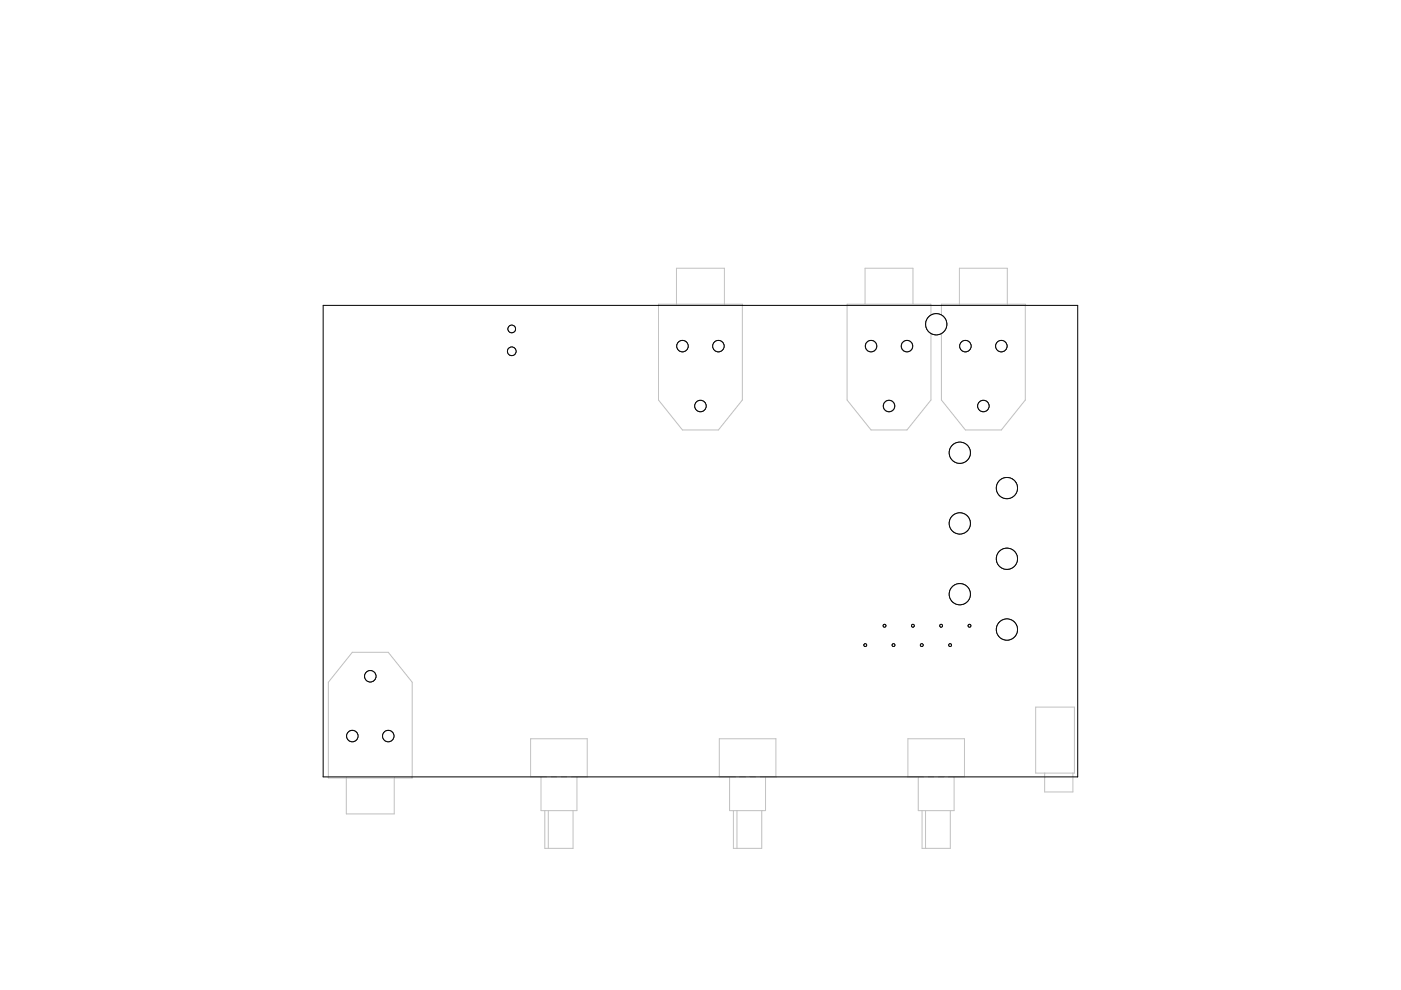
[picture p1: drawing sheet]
<svg xmlns="http://www.w3.org/2000/svg" width="297mm" height="210mm" viewBox="0 0 297 210" stroke-linecap="round" stroke-linejoin="round" font-family="sans-serif">
<g fill="none" stroke="#c0c0c0" stroke-width=".21">
<path d="M139.6 64.5h17.8v20.3l-5.1 6.4h-7.6l-5.1-6.4zM143.4 64.5v-7.6h10.2v7.6M179.6 64.5h17.8v20.3l-5.1 6.4h-7.6l-5.1-6.4zM183.4 64.5v-7.6h10.2v7.6M199.6 64.5h17.8v20.3l-5.1 6.4h-7.6l-5.1-6.4zM203.4 64.5v-7.6h10.2v7.6M74.7 138.3h7.6l5.1 6.4v20.3h-17.8v-20.3zM219.6 149.9h8.2v14h-8.2zM73.4 165v7.6h10.2v-7.6M114.7 164.7v7.2h7.6v-7.2M115.5 171.9v8h6v-8M115.8 164.7h-3.3v-8.1h12v8.1h-3.3"/>
<path d="M116.2 171.9v8M116.9 164.7h1.1M119 164.7h1.2M154.7 164.7v7.2h7.6v-7.2M155.5 171.9v8h6v-8M155.9 164.7h-3.4v-8.1h12v8.1h-3.3M156.3 171.9v8M156.8 164.7h1.2M159 164.7h1.1M194.7 164.7v7.2h7.6v-7.2M195.5 171.9v8h6v-8M195.8 164.7h-3.3v-8.1h12v8.1h-3.4"/>
<path d="M196.2 171.9v8M196.8 164.7h1.2M199 164.7h1.2M221.5 163.9v4h6v-4"/>
</g>
<circle cx="213.5" cy="103.5" r="2.24" fill="none" stroke="#000" stroke-width=".21"/>
<circle cx="213.5" cy="103.5" r="2.24" fill="#fff" stroke="#000" stroke-width=".21"/>
<circle cx="203.5" cy="111" r="2.24" fill="none" stroke="#000" stroke-width=".21"/>
<circle cx="203.5" cy="111" r="2.24" fill="#fff" stroke="#000" stroke-width=".21"/>
<circle cx="203.5" cy="126" r="2.24" fill="none" stroke="#000" stroke-width=".21"/>
<circle cx="203.5" cy="126" r="2.24" fill="#fff" stroke="#000" stroke-width=".21"/>
<circle cx="213.5" cy="133.5" r="2.24" fill="none" stroke="#000" stroke-width=".21"/>
<circle cx="213.5" cy="133.5" r="2.24" fill="#fff" stroke="#000" stroke-width=".21"/>
<circle cx="213.5" cy="118.5" r="2.24" fill="none" stroke="#000" stroke-width=".21"/>
<circle cx="213.5" cy="118.5" r="2.24" fill="#fff" stroke="#000" stroke-width=".21"/>
<circle cx="203.5" cy="96" r="2.24" fill="none" stroke="#000" stroke-width=".21"/>
<circle cx="203.5" cy="96" r="2.24" fill="#fff" stroke="#000" stroke-width=".21"/>
<circle cx="198.5" cy="68.7" r="2.24" fill="none" stroke="#000" stroke-width=".21"/>
<circle cx="198.5" cy="68.7" r="2.24" fill="#fff" stroke="#000" stroke-width=".21"/>
<circle cx="78.5" cy="143.4" r="1.21" fill="none" stroke="#000" stroke-width=".21"/>
<circle cx="78.5" cy="143.4" r="1.21" fill="#fff" stroke="#000" stroke-width=".21"/>
<circle cx="82.3" cy="156.1" r="1.21" fill="none" stroke="#000" stroke-width=".21"/>
<circle cx="82.3" cy="156.1" r="1.21" fill="#fff" stroke="#000" stroke-width=".21"/>
<circle cx="74.7" cy="156.1" r="1.21" fill="none" stroke="#000" stroke-width=".21"/>
<circle cx="74.7" cy="156.1" r="1.21" fill="#fff" stroke="#000" stroke-width=".21"/>
<circle cx="208.5" cy="86.1" r="1.21" fill="none" stroke="#000" stroke-width=".21"/>
<circle cx="208.5" cy="86.1" r="1.21" fill="#fff" stroke="#000" stroke-width=".21"/>
<circle cx="204.7" cy="73.4" r="1.21" fill="none" stroke="#000" stroke-width=".21"/>
<circle cx="204.7" cy="73.4" r="1.21" fill="#fff" stroke="#000" stroke-width=".21"/>
<circle cx="212.3" cy="73.4" r="1.21" fill="none" stroke="#000" stroke-width=".21"/>
<circle cx="212.3" cy="73.4" r="1.21" fill="#fff" stroke="#000" stroke-width=".21"/>
<circle cx="148.5" cy="86.1" r="1.21" fill="none" stroke="#000" stroke-width=".21"/>
<circle cx="148.5" cy="86.1" r="1.21" fill="#fff" stroke="#000" stroke-width=".21"/>
<circle cx="144.7" cy="73.4" r="1.21" fill="none" stroke="#000" stroke-width=".21"/>
<circle cx="144.7" cy="73.4" r="1.21" fill="#fff" stroke="#000" stroke-width=".21"/>
<circle cx="152.3" cy="73.4" r="1.21" fill="none" stroke="#000" stroke-width=".21"/>
<circle cx="152.3" cy="73.4" r="1.21" fill="#fff" stroke="#000" stroke-width=".21"/>
<g fill="none" stroke="#000" stroke-width=".21">
<path d="M68.5 64.7h160v100h-160z"/>
<circle cx="183.5" cy="136.8" r=".3"/>
</g>
<circle cx="183.5" cy="136.8" r=".3" fill="#fff" stroke="#000" stroke-width=".21"/>
<circle cx="187.5" cy="132.7" r=".3" fill="none" stroke="#000" stroke-width=".21"/>
<circle cx="187.5" cy="132.7" r=".3" fill="#fff" stroke="#000" stroke-width=".21"/>
<circle cx="189.4" cy="136.8" r=".3" fill="none" stroke="#000" stroke-width=".21"/>
<circle cx="189.4" cy="136.8" r=".3" fill="#fff" stroke="#000" stroke-width=".21"/>
<circle cx="193.5" cy="132.7" r=".3" fill="none" stroke="#000" stroke-width=".21"/>
<circle cx="193.5" cy="132.7" r=".3" fill="#fff" stroke="#000" stroke-width=".21"/>
<circle cx="195.4" cy="136.8" r=".3" fill="none" stroke="#000" stroke-width=".21"/>
<circle cx="195.4" cy="136.8" r=".3" fill="#fff" stroke="#000" stroke-width=".21"/>
<circle cx="199.5" cy="132.7" r=".3" fill="none" stroke="#000" stroke-width=".21"/>
<circle cx="199.5" cy="132.7" r=".3" fill="#fff" stroke="#000" stroke-width=".21"/>
<circle cx="201.4" cy="136.8" r=".3" fill="none" stroke="#000" stroke-width=".21"/>
<circle cx="201.4" cy="136.8" r=".3" fill="#fff" stroke="#000" stroke-width=".21"/>
<circle cx="205.5" cy="132.7" r=".3" fill="none" stroke="#000" stroke-width=".21"/>
<circle cx="205.5" cy="132.7" r=".3" fill="#fff" stroke="#000" stroke-width=".21"/>
<circle cx="188.5" cy="86.1" r="1.21" fill="none" stroke="#000" stroke-width=".21"/>
<circle cx="188.5" cy="86.1" r="1.21" fill="#fff" stroke="#000" stroke-width=".21"/>
<circle cx="184.7" cy="73.4" r="1.21" fill="none" stroke="#000" stroke-width=".21"/>
<circle cx="184.7" cy="73.4" r="1.21" fill="#fff" stroke="#000" stroke-width=".21"/>
<circle cx="192.3" cy="73.4" r="1.21" fill="none" stroke="#000" stroke-width=".21"/>
<circle cx="192.3" cy="73.4" r="1.21" fill="#fff" stroke="#000" stroke-width=".21"/>
<circle cx="108.5" cy="69.7" r=".8" fill="none" stroke="#000" stroke-width=".21"/>
<circle cx="108.5" cy="69.7" r=".8" fill="#fff" stroke="#000" stroke-width=".21"/>
<circle cx="108.5" cy="74.5" r=".91" fill="none" stroke="#000" stroke-width=".21"/>
<circle cx="108.5" cy="74.5" r=".91" fill="#fff" stroke="#000" stroke-width=".21"/>
</svg>
